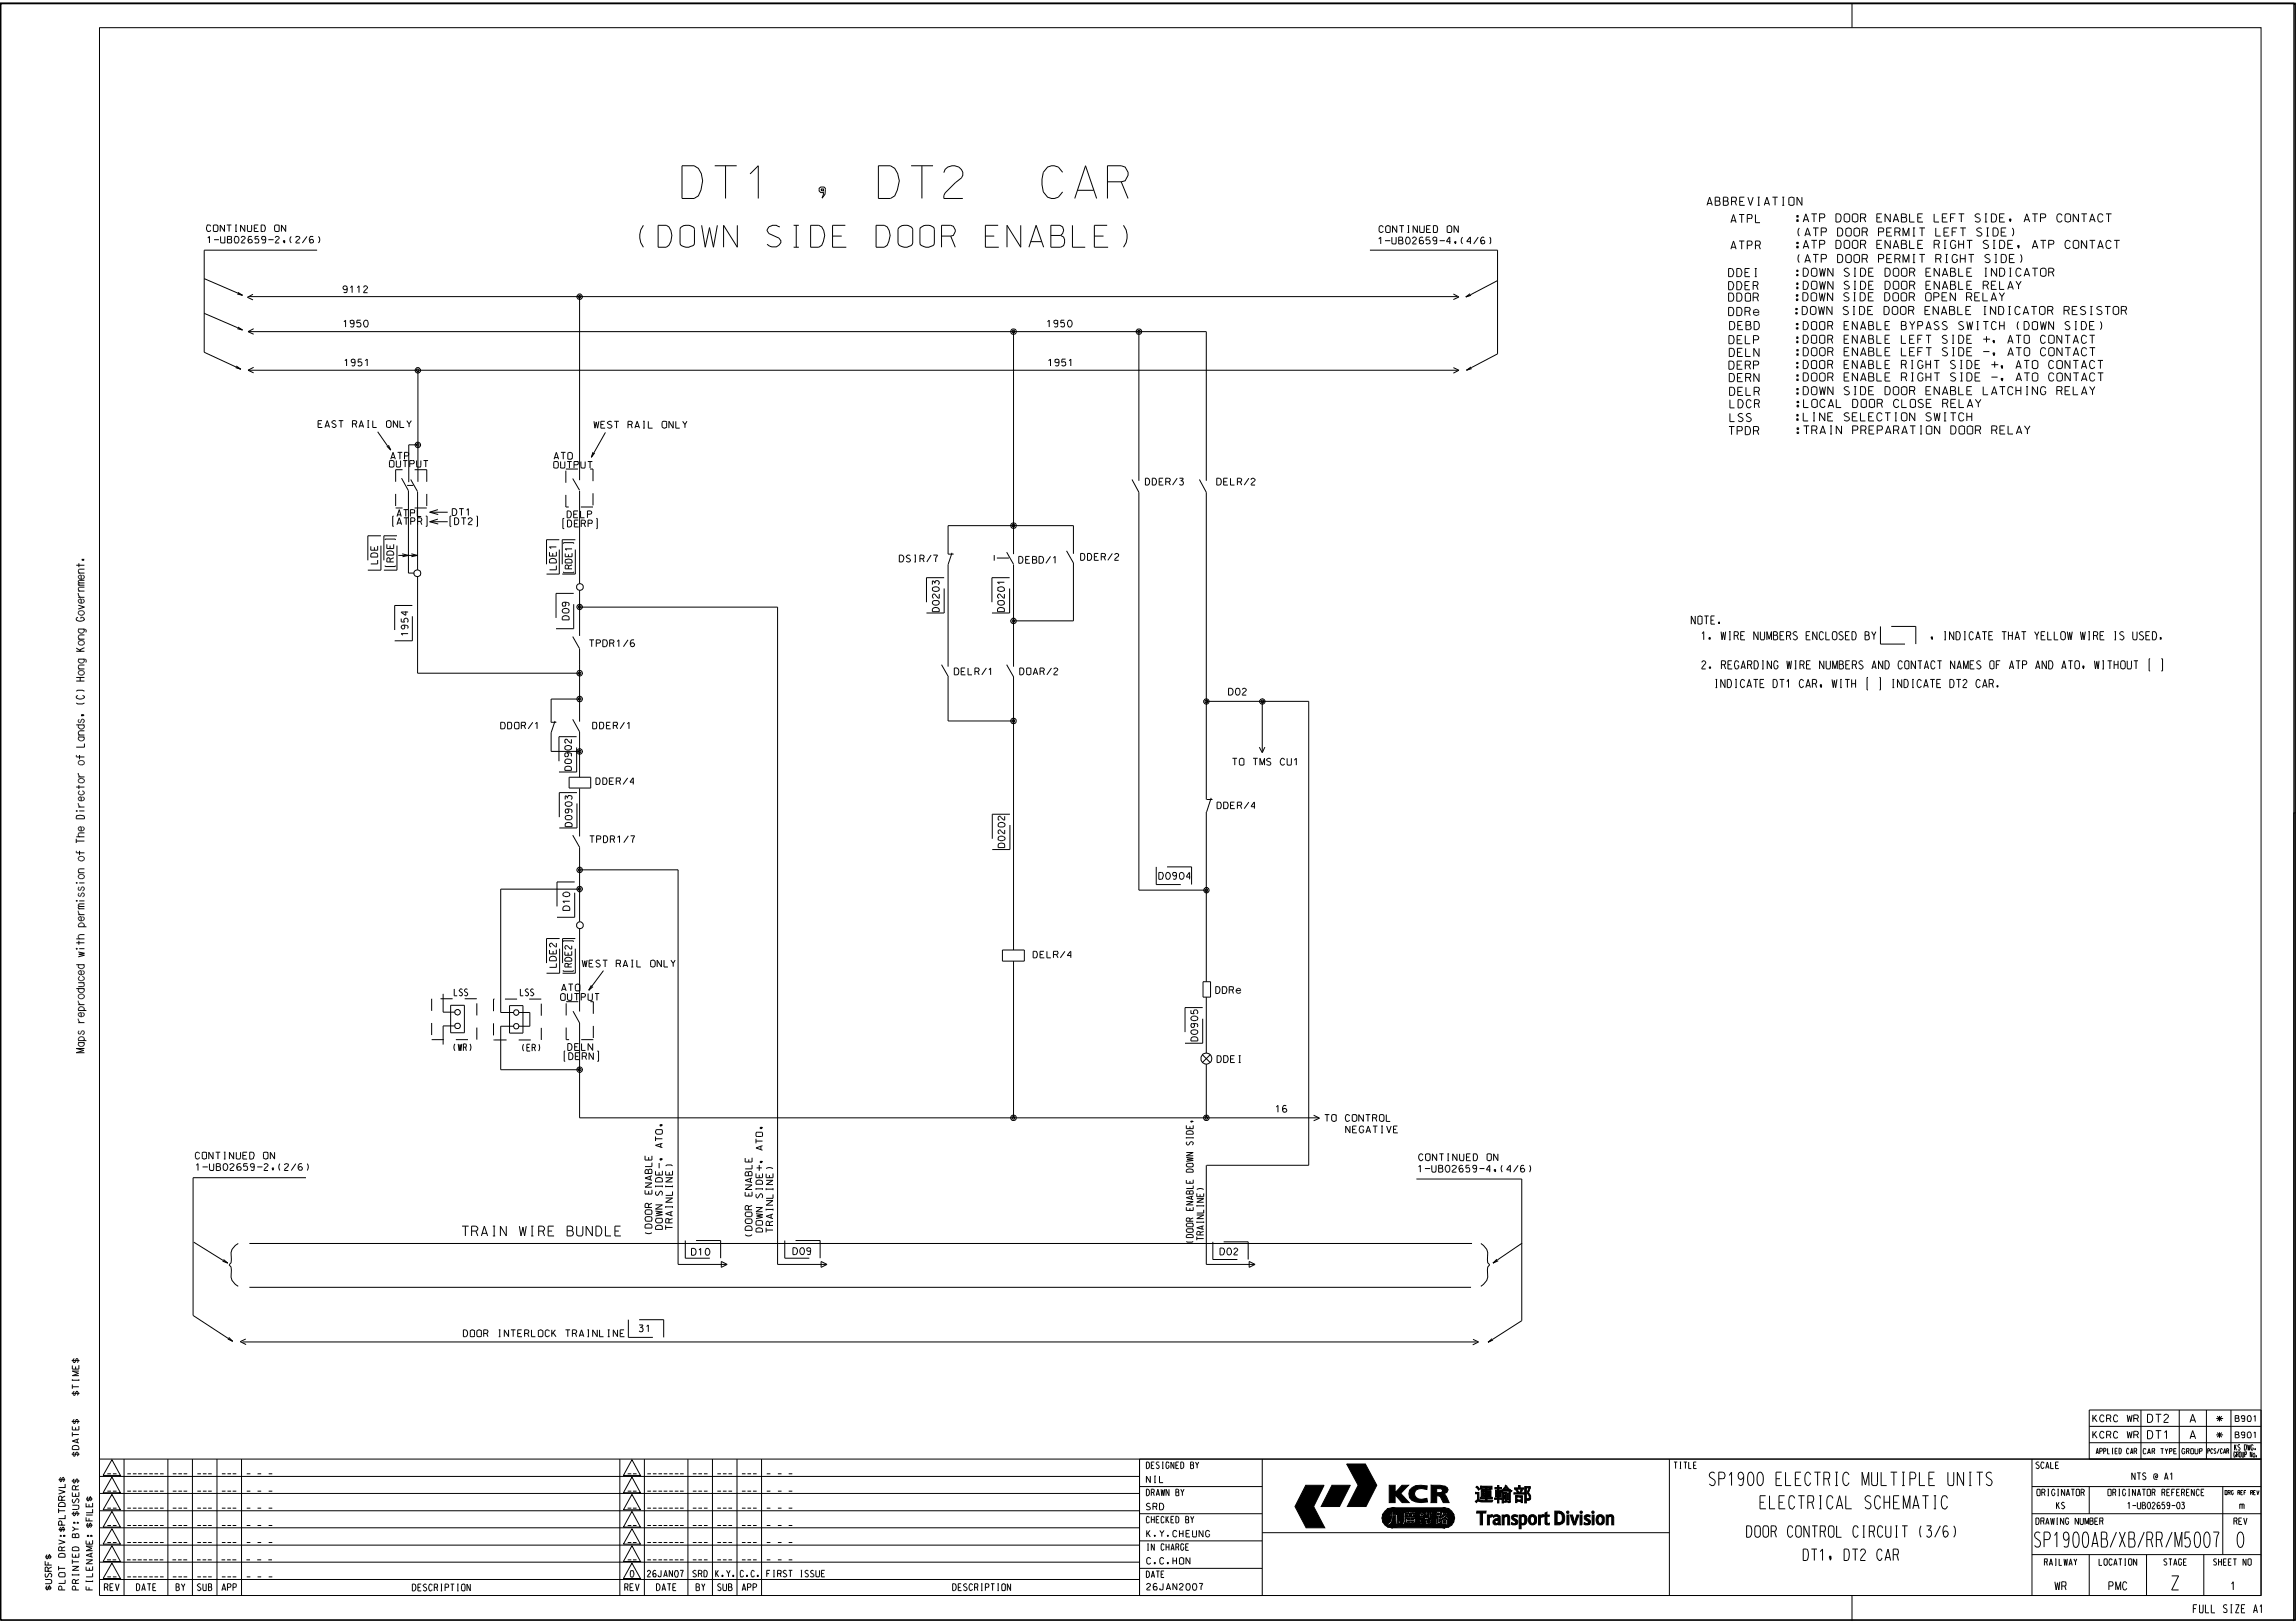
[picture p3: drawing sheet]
<svg xmlns="http://www.w3.org/2000/svg" width="297mm" height="210mm" viewBox="0 0 297 210" stroke-linecap="round" stroke-linejoin="round" font-family="sans-serif">
<defs><g id="words">
<g font-size="4.2">
<text x="88.2" y="25.7">DT1 , DT2</text>
<text x="128.9" y="25.7">CAR</text>
</g>
<text font-size="2.8" x="82.3" y="32">(DOWN SIDE DOOR ENABLE)</text>
<g font-size="2">
<text x="263.2" y="200.2">SP1900AB</text>
<text x="274.2" y="200.2">XB</text>
<text x="277.7" y="200.2">RR</text>
<text x="281.4" y="200.2">M5007</text>
<text x="289.4" y="200.2">0</text>
</g>
<g font-size="1.8">
<text x="190.7" y="194.3">„B¿Ø‡¡</text>
<text x="191" y="197.3">Transport Division</text>
<text x="280.9" y="205.7">Z</text>
</g>
<g font-size="1.7">
<text x="221.1" y="192.2">SP1900 ELECTRIC MULTIPLE UNITS</text>
<text x="227.7" y="195.2">ELECTRICAL SCHEMATIC</text>
</g>
<g font-size="1.5">
<text x="225.9" y="198.9">DOOR CONTROL CIRCUIT (3/6)</text>
<text x="233.3" y="201.9">DT1, DT2 CAR</text>
</g>
<text font-size="1.2" x="59.8" y="159.9">TRAIN WIRE BUNDLE</text>
<g font-size="1.1">
<text x="220.8" y="26.6">ABBREVIATION</text>
<text x="223.9" y="28.8">ATPL</text>
<text x="232.2" y="28.7">:ATP DOOR ENABLE LEFT SIDE, ATP CONTACT</text>
<text x="223.6" y="35.8">DDEI</text>
<text x="223.9" y="32.3">ATPR</text>
<text x="232.2" y="35.8">:DOWN SIDE DOOR ENABLE INDICATOR</text>
<text x="232.2" y="32.1">:ATP DOOR ENABLE RIGHT SIDE, ATP CONTACT</text>
<text x="232.4" y="34">(ATP DOOR PERMIT RIGHT SIDE)</text>
<text x="232.4" y="30.6">(ATP DOOR PERMIT LEFT SIDE)</text>
<text x="223.6" y="37.5">DDER</text>
<text x="223.6" y="40.8">DDRe</text>
<text x="223.6" y="39">DDOR</text>
<text x="232.1" y="40.7">:DOWN SIDE DOOR ENABLE INDICATOR RESISTOR</text>
<text x="232.2" y="39">:DOWN SIDE DOOR OPEN RELAY</text>
<text x="232.2" y="37.4">:DOWN SIDE DOOR ENABLE RELAY</text>
<text x="223.6" y="44.5">DELP</text>
<text x="223.6" y="47.8">DERP</text>
<text x="223.7" y="46.1">DELN</text>
<text x="223.7" y="42.7">DEBD</text>
<text x="232.2" y="42.7">:DOOR ENABLE BYPASS SWITCH (DOWN SIDE)</text>
<text x="232.2" y="47.7">:DOOR ENABLE RIGHT SIDE +, ATO CONTACT</text>
<text x="232.2" y="44.4">:DOOR ENABLE LEFT SIDE +, ATO CONTACT</text>
<text x="232.2" y="46">:DOOR ENABLE LEFT SIDE -, ATO CONTACT</text>
<text x="223.7" y="49.4">DERN</text>
<text x="223.7" y="51.2">DELR</text>
<text x="223.8" y="52.8">LDCR</text>
<text x="232.2" y="49.3">:DOOR ENABLE RIGHT SIDE -, ATO CONTACT</text>
<text x="232.2" y="51.1">:DOWN SIDE DOOR ENABLE LATCHING RELAY</text>
<text x="232.3" y="52.7">:LOCAL DOOR CLOSE RELAY</text>
<text x="223.7" y="56.3">TPDR</text>
<text x="223.8" y="54.5">LSS</text>
<text x="232.2" y="54.5">:LINE SELECTION SWITCH</text>
<text x="232.3" y="56.2">:TRAIN PREPARATION DOOR RELAY</text>
<text x="218.8" y="80.8">NOTE.</text>
<text x="220.1" y="82.8">1. WIRE NUMBERS ENCLOSED BY</text>
<text x="249.7" y="82.8">, INDICATE THAT YELLOW WIRE IS USED.</text>
<text x="220.1" y="86.6">2. REGARDING WIRE NUMBERS AND CONTACT NAMES OF ATP AND ATO, WITHOUT [ ]</text>
<text x="221.8" y="89">INDICATE DT1 CAR, WITH [ ] INDICATE DT2 CAR.</text>
<text x="277.8" y="184.1">DT2</text>
<text x="283.3" y="184">A</text>
<text x="277.8" y="186.2">DT1</text>
<text x="283.3" y="186.2">A</text>
<text x="265.8" y="205.7">WR</text>
<text x="272.8" y="205.7">PMC</text>
<text x="283.7" y="208.7">FULL SIZE A1</text>
<text x="288.6" y="205.7">1</text>
</g>
<g font-size=".9">
<text x="26.7" y="30">CONTINUED ON</text>
<text x="26.8" y="31.5">1-UB02659-2,(2/6)</text>
<text x="178.3" y="31.6">1-UB02659-4,(4/6)</text>
<text x="178.4" y="30.1">CONTINUED ON</text>
<text x="44.4" y="37.9">9112</text>
<text x="44.4" y="42.3">1950</text>
<text x="44.5" y="47.4">1951</text>
<text x="135.4" y="42.3">1950</text>
<text x="135.6" y="47.4">1951</text>
<text x="41.2" y="55.3">EAST RAIL ONLY</text>
<text x="50.6" y="59.4">ATP</text>
<text x="71.7" y="59.4">ATO</text>
<text x="76.8" y="55.4">WEST RAIL ONLY</text>
<text x="50.4" y="60.5">OUTPUT</text>
<text x="71.6" y="60.6">OUTPUT</text>
<text x="148.2" y="62.8">DDER/3</text>
<text x="157.4" y="62.8">DELR/2</text>
<text x="50.5" y="67.9">[ATPR]</text>
<text x="51.3" y="66.8">ATPL</text>
<text x="57.9" y="67.9">[DT2]</text>
<text x="58.5" y="66.7">DT1</text>
<text x="72.5" y="68.2">[DERP]</text>
<text x="73.3" y="67">DELP</text>
<text x="116.3" y="72.7">DSIR/7</text>
<text x="131.8" y="72.9">DEBD/1</text>
<text x="139.8" y="72.5">DDER/2</text>
<text x="76.2" y="83.7">TPDR1/6</text>
<text x="123.5" y="87.3">DELR/1</text>
<text x="131.9" y="87.3">DOAR/2</text>
<text x="158.9" y="89.9">D02</text>
<text x="64.8" y="94.3">DDOR/1</text>
<text x="76.7" y="94.3">DDER/1</text>
<text x="77.1" y="101.5">DDER/4</text>
<text x="159.4" y="99">TO TMS CU1</text>
<text x="157.4" y="104.7">DDER/4</text>
<text x="76.3" y="109">TPDR1/7</text>
<text x="75.3" y="125.1">WEST RAIL ONLY</text>
<text x="133.6" y="124">DELR/4</text>
<text x="58.8" y="128.9">LSS</text>
<text x="67.3" y="128.9">LSS</text>
<text x="72.5" y="129.4">OUTPUT</text>
<text x="72.7" y="128.2">ATO</text>
<text x="157.3" y="128.5">DDRe</text>
<text x="58.6" y="136">(WR)</text>
<text x="67.5" y="136">(ER)</text>
<text x="72.7" y="137.1">[DERN]</text>
<text x="73.4" y="135.9">DELN</text>
<text x="157.4" y="137.5">DDEI</text>
<text x="165" y="143.9">16</text>
<text x="25.3" y="150">CONTINUED ON</text>
<text x="171.4" y="145.1">TO CONTROL</text>
<text x="172.6" y="146.6">NEGATIVE</text>
<text x="25.3" y="151.4">1-UB02659-2,(2/6)</text>
<text x="183.4" y="151.6">1-UB02659-4,(4/6)</text>
<text x="183.5" y="150.2">CONTINUED ON</text>
<text x="89.5" y="162.4">D10</text>
<text x="102.6" y="162.3">D09</text>
<text x="157.8" y="162.4">D02</text>
<text x="59.9" y="173">DOOR INTERLOCK TRAINLINE</text>
<text x="82.7" y="172.3">31</text>
<text x="270.7" y="184">KCRC WR</text>
<text x="286.8" y="184">*</text>
<text x="270.7" y="186.1">KCRC WR</text>
<text x="275.7" y="191.5">NTS @ A1</text>
<text x="286.8" y="186.1">*</text>
<text x="13.5" y="205.8">REV</text>
<text x="17.6" y="205.8">DATE</text>
<text x="22.8" y="205.8">BY</text>
<text x="25.5" y="205.8">SUB</text>
<text x="28.7" y="205.8">APP</text>
<text x="53.3" y="205.8">DESCRIPTION</text>
<text x="80.8" y="205.8">REV</text>
<text x="84.9" y="205.8">DATE</text>
<text x="90" y="205.8">BY</text>
<text x="92.8" y="205.8">SUB</text>
<text x="96" y="205.8">APP</text>
<text x="123.2" y="205.8">DESCRIPTION</text>
</g>
<g font-size=".8">
<text x="289.1" y="183.9">B901</text>
<text x="13.9" y="190.7">__</text>
<text x="16.5" y="190.7">_______</text>
<text x="22.3" y="190.7">___</text>
<text x="25.5" y="190.7">___</text>
<text x="28.7" y="190.7">___</text>
<text x="31.9" y="190.7">_ _ _</text>
<text x="81.2" y="190.7">__</text>
<text x="83.7" y="190.7">_______</text>
<text x="89.6" y="190.7">___</text>
<text x="92.8" y="190.7">___</text>
<text x="96" y="190.7">___</text>
<text x="99.2" y="190.7">_ _ _</text>
<text x="148.3" y="191.8">NIL</text>
<text x="289.1" y="186">B901</text>
<text x="13.9" y="192.9">__</text>
<text x="13.9" y="197.4">__</text>
<text x="13.9" y="195.2">__</text>
<text x="16.5" y="192.9">_______</text>
<text x="16.5" y="197.4">_______</text>
<text x="16.5" y="195.2">_______</text>
<text x="22.3" y="192.9">___</text>
<text x="22.3" y="197.4">___</text>
<text x="22.3" y="195.2">___</text>
<text x="25.5" y="192.9">___</text>
<text x="25.5" y="197.4">___</text>
<text x="25.5" y="195.2">___</text>
<text x="28.7" y="192.9">___</text>
<text x="28.7" y="197.4">___</text>
<text x="28.7" y="195.2">___</text>
<text x="31.9" y="192.9">_ _ _</text>
<text x="31.9" y="197.4">_ _ _</text>
<text x="31.9" y="195.2">_ _ _</text>
<text x="81.2" y="197.4">__</text>
<text x="81.2" y="195.2">__</text>
<text x="81.2" y="192.9">__</text>
<text x="83.7" y="197.4">_______</text>
<text x="83.7" y="195.2">_______</text>
<text x="83.7" y="192.9">_______</text>
<text x="89.6" y="197.4">___</text>
<text x="89.6" y="195.2">___</text>
<text x="89.6" y="192.9">___</text>
<text x="92.8" y="197.4">___</text>
<text x="92.8" y="195.2">___</text>
<text x="92.8" y="192.9">___</text>
<text x="96" y="197.4">___</text>
<text x="96" y="195.2">___</text>
<text x="96" y="192.9">___</text>
<text x="99.2" y="197.4">_ _ _</text>
<text x="99.2" y="195.2">_ _ _</text>
<text x="99.2" y="192.9">_ _ _</text>
<text x="148.3" y="195.4">SRD</text>
<text x="266" y="195.2">KS</text>
<text x="275.2" y="195.2">1-UB02659-03</text>
<text x="289.7" y="195.2">m</text>
<text x="13.9" y="201.8">__</text>
<text x="13.9" y="199.6">__</text>
<text x="16.4" y="201.8">_______</text>
<text x="16.5" y="199.6">_______</text>
<text x="22.3" y="201.8">___</text>
<text x="22.3" y="199.6">___</text>
<text x="25.5" y="201.8">___</text>
<text x="25.5" y="199.6">___</text>
<text x="28.7" y="201.8">___</text>
<text x="28.7" y="199.6">___</text>
<text x="31.9" y="201.8">_ _ _</text>
<text x="31.9" y="199.6">_ _ _</text>
<text x="81.2" y="201.8">__</text>
<text x="81.2" y="199.6">__</text>
<text x="83.7" y="201.8">_______</text>
<text x="83.7" y="199.6">_______</text>
<text x="89.6" y="201.8">___</text>
<text x="89.6" y="199.6">___</text>
<text x="92.8" y="201.8">___</text>
<text x="92.8" y="199.6">___</text>
<text x="96" y="201.8">___</text>
<text x="96" y="199.6">___</text>
<text x="99.2" y="201.8">_ _ _</text>
<text x="99.2" y="199.6">_ _ _</text>
<text x="148.3" y="198.9">K.Y.CHEUNG</text>
<text x="148.3" y="202.4">C.C.HON</text>
<text x="13.9" y="204">__</text>
<text x="16.5" y="204">_______</text>
<text x="22.3" y="204">___</text>
<text x="25.5" y="204">___</text>
<text x="28.7" y="204">___</text>
<text x="31.9" y="204">_ _ _</text>
<text x="81.5" y="204">0</text>
<text x="83.7" y="204">26JAN07</text>
<text x="89.6" y="204">SRD</text>
<text x="92.6" y="204">K.Y.</text>
<text x="95.7" y="204">C.C.</text>
<text x="99.2" y="204">FIRST ISSUE</text>
<text x="148.3" y="205.7">26JAN2007</text>
</g>
<g font-size=".7">
<text x="271.1" y="188.1">APPLIED CAR</text>
<text x="277.2" y="188.1">CAR TYPE</text>
<text x="282.2" y="188.1">GROUP</text>
<text x="289" y="188.6">GROUP No.</text>
<text x="289.1" y="187.6">KS DWG.</text>
</g>
<text font-size=".6" x="285.6" y="188.1">PCS/CAR</text>
</g></defs>
<path d="M.1 .5h296.8v209.1h-296.8z" fill="none" stroke="#000" stroke-width=".21"/>
<g fill="none" stroke="#000" stroke-width=".13">
<path d="M12.9 3.6h279.6v185.2h-279.6zM239.6 .4v3.2M26.4 36.1l5 2.1M30.7 38l.7 .2M30.8 37.8l.6 .4M32.2 38.4h156.3M32.7 38.1l-.7 .4 .7 .3M41 32.4h-14.6v13.2l4.8 2.2M75 38.4v23.7M177.2 32.4h16.5v13.4l-4 2.1M188 38l.7 .4-.7 .4M190.2 38l-.6 .4"/>
<path d="M190.3 38.2l-.7 .2M193.7 36.3l-4.1 2.1M26.4 40.5l5 2.2M30.5 47.6l.7 .2M30.6 47.4l.6 .4M30.7 42.5l.7 .2M30.8 42.3l.6 .4M32.1 47.9h156.5M32.1 42.9h123.9v19.3M32.1 47.9l.7 .3M32.1 42.9l.7 .3M32.8 47.5l-.7 .4"/>
<path d="M32.8 42.5l-.7 .4M48.9 55.9l1.6 2.3M50 57.7l.5 .5M50.2 57.6l.3 .6M54.1 48v14.3M54.1 57.6h-1.2v4.8M76.7 58.5l-.2 .7M76.9 58.6l-.4 .6M78.3 55.9l-1.8 3.3M131.1 42.9v28.8M147.3 42.9v19.3M188 47.6l.7 .3-.7 .4"/>
<path d="M190.3 47.5l-.6 .4M190.4 47.7l-.7 .2M223.6 44.5v-1.1h.4a.62 .62 0 0 1 0 1.1M223.6 55.2h.8M224 55.2v1M225.2 55.7l.2-.2-.1-.3h-.6v1M225.3 43.4h-.6v1.1M225.8 56.2v-1h.3a.62 .62 0 0 1 0 1M225.8 43.4v1.1M227.2 44l.2-.1 .1-.1-.1-.3-.6-.1v1.1M227.3 55.7l.2-.2-.1-.3h-.6v1M9.9 73.1h1"/>
<path d="M10.1 79.9l-.2 .1v.2l.2 .1h.6l.2-.1v-.2l-.2-.1h-.2v.1M10.1 76.7l.1 .4 .2 .2M10.1 78.3l.8 .3-.8 .2M10.1 77.3h.8M10.1 76.5h.8M10.1 75.7h.8M10.1 75.3h.1M10.1 75.3l.1 .1M10.1 74.2h.8M10.2 79.1l.2-.1h.3l.2 .2a.38 .38 0 0 1-.4 .4 .38 .38 0 0 1-.4-.4zM10.2 75.5h.1M10.2 72.9v.5"/>
<path d="M10.2 75.4h.1M10.6 72.4h.2v.1h-.1zM10.7 72.5h.1M10.7 74.4l.2 .1a.36 .36 0 0 1-.4 .4 .36 .36 0 0 1-.3-.4l.3-.1v.6M10.7 77.5l.2 .3-.1 .1a.43 .43 0 0 1-.7-.1l.1-.2 .3-.1v.5M10.7 79.6h.1M10.9 75.1h-.7l-.1 .2M10.9 75.4h-.7l-.1 .2 .1 .1M10.9 73.6h-.7l-.1 .3 .1 .2 .1 .1M10.9 76h-.7l-.1 .2 .1 .2 .1 .1M48 71.6h.2a.56 .56 0 0 1 .7 .1v.4h-.9zM48.4 70.8v.4"/>
<path d="M48.9 72.5v.5h-.9M48.9 70.6v.6h-.9v-.5M49.8 69.9v-.2h1.3v.2M49.8 73.2v.1h1.3v-.1M50 70.4v.6h.9v-.6M50.1 71.4a.5 .5 0 0 1 .6-.1 .5 .5 0 0 1 .2 .5h-.9zM50.5 72.4l-.2-.2h-.2l-.1 .5h.9M50.5 70.6v.4M50.5 72.4v.3M50.9 66.8h-.1v1.3M50.9 72.2l-.4 .2M51.5 71.9h2.5"/>
<path d="M51.9 61.9l.9 1.6v10.7h.8M52 71.7l.8 .2-.7 .1M52.5 79.1v.5l-.6-.4h.9M53.1 62l.9 1.6M53.2 71.7l.8 .2-.8 .1M54 63.7v10M54 74.6v12.5h21.1M55.1 66.8h.1v1.3M55.6 67.5h2.3M55.6 66.3h2.3M55.6 67.5l1.1 .3M55.6 66.3l1.1 .3"/>
<path d="M56.6 67.2l-1 .3M56.6 65.9l-1 .4M58.4 66.8h-.2v1.3M61.6 66.8h.2v1.3M71.1 72.4a.58 .58 0 0 1 .9 .1v.3h-.9zM71.5 71.6v.4M72 71.4v.6h-.9v-.6M72 73.2v.5h-.9M72 70.8h-.9l.2 .2M72.7 79.9a.57 .57 0 0 1 .9 0v.3h-.9zM72.8 78.9a.49 .49 0 0 1 .8 .2l-.2 .2h-.5l-.2-.2zM72.9 70.3v-.1h1.3v.1"/>
<path d="M72.9 74v.1h1.3v-.1M73 67.1h-.2v1.3M73.1 77.9a.28 .28 0 0 1 .1 .4 .28 .28 0 0 1-.4 .1v-.4a.48 .48 0 0 1 .4-.1 .48 .48 0 0 1 .4 .3l-.1 .2M73.2 72.4h.1a.63 .63 0 0 1 .7 .1v.3h-.9zM73.5 73.3l-.1-.2-.2 .1-.1 .4h.9M73.5 71.7v.3M73.5 73.3v.3M74 71.6v.4h-.9v-.4M74 73.1l-.5 .2M74 71h-.9l.2 .2M74.1 61.9l.9 1.5M75 78.6h25.6v85h6.3"/>
<path d="M75 63.5v12M75 76.4v5.9M77.1 67.1h.2v1.3M120.6 78.8a.57 .57 0 0 1 .9 0v.3h-.9zM120.6 75.6v-.4h.2l.1 .3a.28 .28 0 0 1 .4-.4 .28 .28 0 0 1 .1 .5M120.6 77.8l.2-.1h.5l.2 .3a.46 .46 0 0 1-.4 .3 .46 .46 0 0 1-.5-.3zM120.6 76.1l.2-.1a.42 .42 0 0 1 .5-.1 .42 .42 0 0 1 .2 .5l-.4 .1a.38 .38 0 0 1-.5-.3zM121.5 76.9v.5h-.2l-.4-.5a.27 .27 0 0 0-.3 .2 .27 .27 0 0 0 .2 .3M123.1 71.5l-.5 1.6v13.2M128.6 71.8v.7M129 78.8a.57 .57 0 0 1 .9 0v.3h-.9zM129.1 77.8l.3-.1a.36 .36 0 0 1 .4 .1 .36 .36 0 0 1 .1 .3 .46 .46 0 0 1-.5 .2 .46 .46 0 0 1-.3-.5z"/>
<path d="M129.1 76.1a.47 .47 0 0 1 .5-.2 .47 .47 0 0 1 .3 .5l-.3 .1a.41 .41 0 0 1-.5-.2zM129.9 76.9v.5l-.5-.5a.26 .26 0 0 0-.4 .2 .26 .26 0 0 0 .2 .3M129.9 75.3h-.9l.3 .2M130.2 71.4l.9 1.6M131.1 73.1v13.2M138 71.3l.9 1.5v7.5h-7.8M138.9 71.7v-3.7h-16.3v3.7h.8M146.4 62l.9 1.7v51.5h8.8M155.2 62l.8 1.7v39.7M9.9 91l.2 .1h.6l.2-.1M9.9 89.4l.2-.1h.6l.2 .1M9.9 93.8h1"/>
<path d="M9.9 88.1h1M9.9 87.7h1M9.9 84.3h1M9.9 83.8l.6 .5M9.9 97.7v.2h1M10.1 90l-.2 .1v.1a.67 .67 0 0 0 1 0l-.2-.2M10.1 81.4h.9l.2 .2-.1 .2M10.1 85.3h1l.1 .2-.1 .2M10.1 95.4h.8M10.1 95.1h.8M10.1 86.6h.8M10.1 82.7h.8"/>
<path d="M10.2 86.9l.2-.1h.4a.32 .32 0 0 1 0 .5 .32 .32 0 0 1-.4 0l-.3-.2zM10.2 81.4a.35 .35 0 0 0 0 .5 .35 .35 0 0 0 .5 0l.2-.3-.1-.2M10.2 85.3l-.1 .3a.46 .46 0 0 0 .7 .1l.1-.2-.1-.2M10.2 93.8l-.1 .3 .2 .2a.39 .39 0 0 0 .4 0 .39 .39 0 0 0 .2-.4l-.1-.1M10.2 95.4a.38 .38 0 0 0 .2 .5 .38 .38 0 0 0 .5-.3l-.1-.2M10.2 93.1l-.1 .1v.2l.1 .1 .3-.1 .1-.3 .3 .1v.2l-.2 .1M10.3 97.7v.5M10.4 87.7v.4M10.5 92.5h.3l.1 .1h-.4zM10.6 92.5l.1 .1zM10.7 83.5a.3 .3 0 0 0 .2-.4 .3 .3 0 0 0-.4-.2 .3 .3 0 0 0-.3 .1 .3 .3 0 0 0 0 .4l.1 .1h.4M10.7 99l.2-.3-.1-.2-.4-.1-.2 .1a.27 .27 0 0 0 .1 .5h.4"/>
<path d="M10.9 96.2v.5h-1M10.9 82.2h-.7l-.1 .2 .1 .2 .1 .1M10.9 86h-.7l-.1 .3 .1 .2 .1 .1M10.9 94.6h-.7l-.1 .3 .1 .1 .1 .1M10.9 83.8l-.6 .3M51.9 80v.5h.4l-.1-.2a.28 .28 0 0 1 .4-.3 .28 .28 0 0 1 .1 .5M52.2 80.9l.1 .1a.25 .25 0 0 1-.1 .4 .25 .25 0 0 1-.3-.2 .25 .25 0 0 1 .2-.3l.6 .1 .1 .1-.1 .2M52.8 82h-.9l.2 .2M71.2 93.5h.8M71.8 93.3l-.5 1.5v2.4h3.7M73.1 99.3a.57 .57 0 0 1 .8 0v.4h-.8zM73.1 98.4a.54 .54 0 0 1 .8 0v.1a.34 .34 0 0 1-.5 .3l-.3-.1z"/>
<path d="M73.1 96.6l.3-.1a.41 .41 0 0 1 .5 .2 .43 .43 0 0 1-.4 .4 .43 .43 0 0 1-.4-.4zM73.4 97.4l.1 .1a.25 .25 0 0 1-.1 .4 .25 .25 0 0 1-.4-.2 .25 .25 0 0 1 .3-.3l.6 .1v.4M73.9 95.7v.5a.77 .77 0 0 1-.5-.5 .26 .26 0 0 0-.4 .1 .26 .26 0 0 0 .2 .4M74.1 93.1l.9 1.6v5.9M74.1 82.4l.9 1.5M75 84v9.4M75 90.5h-3.7v2.9M121.8 86l.9 1.6M122.6 87.6v5.7h8.5M130.2 86l.9 1.6M131.1 87.5v35.4M156 90.7h13.3v60.1h-13.2"/>
<path d="M162.9 96.7l.4 .7 .3-.7M163.3 90.7v6.6M241.6 87.7h-.1v1.6M243.1 87.7h.1v1.6M278.1 85.2h-.1v1.6M279.6 85.2h.1v1.6M9.9 104.9l.1 .1h-.1zM9.9 114.2h.1v.1h-.1zM9.9 116.5l.1 .1M9.9 108.5v.6M9.9 116.5v.1h.1M9.9 116.6h.1"/>
<path d="M9.9 116.5h.1M9.9 114.2h.1M9.9 108.8h1M9.9 108.3h1M9.9 101.8h1M9.9 105.6l.2-.1a.83 .83 0 0 1 .8 .2v.2h-1zM9.9 110.1v.2h1M10 116.6h.1M10 104.9h.1M10.1 100l.1 .3 .2 .2M10.1 103.9l.1 .4 .2 .1M10.1 113.4l.1-.2 .5-.1 .2 .3v.2l-.2 .1"/>
<path d="M10.1 117.8l.1 .4 .2 .1M10.1 113.4l.2 .3h.4M10.1 119.9h1.1M10.1 118.3h.8M10.1 117.6h.8M10.1 117.2h.1M10.1 113.4h.1M10.1 112.9h.8M10.1 104.4h.8M10.1 100.5h.8M10.2 117.3h.1M10.2 101.6v.5"/>
<path d="M10.2 110.9l.5-.1 .2 .2a.38 .38 0 0 1-.4 .4 .38 .38 0 0 1-.4-.4zM10.2 119.9a.36 .36 0 0 1 .3-.5 .36 .36 0 0 1 .4 .4l-.1 .1M10.2 114.8l-.1 .1v.2l.1 .1a.31 .31 0 0 0 .3-.4h.3l.1 .2-.2 .3M10.2 115.6l-.1 .1 .1 .3 .3-.1 .1-.3h.3v.3l-.2 .1M10.2 117.2l.1 .1M10.2 117.2h.1M10.2 116.6h.7M10.2 114.2h.7M10.2 104.9h.7M10.3 110.1v.5M10.3 102.3a.26 .26 0 0 0-.1 .3 .26 .26 0 0 0 .2 .3h.3a.26 .26 0 0 0 .2-.3 .26 .26 0 0 0-.2-.3M10.7 101.3l.2-.2-.1-.3-.3-.1-.3 .1a.27 .27 0 0 0 .1 .5h.4"/>
<path d="M10.7 103.1a.25 .25 0 0 1 .2 .3 .25 .25 0 0 1-.2 .2l-.5-.1-.1-.2 .3-.2h.1v.5M10.7 107l.2 .2-.1 .2a.43 .43 0 0 1-.7-.1l.1-.3h.3v.5M10.7 118.6l.2 .1a.36 .36 0 0 1-.4 .4 .36 .36 0 0 1-.3-.4l.3-.1v.6M10.7 111.4h.1M10.9 101.1v.1M10.9 107.8h-.7l-.1 .1 .1 .4M10.9 117h-.7l-.1 .2M10.9 117.3h-.7l-.1 .2 .1 .1M10.9 112.4h-.7l-.1 .3 .1 .1 .1 .1M72.9 115.6a.49 .49 0 0 1 .8 .2 .48 .48 0 0 1-.5 .2 .48 .48 0 0 1-.4-.3zM72.9 117.3a.54 .54 0 0 1 .8 .2v.3h-.9zM73.1 103.4v-.4h.2l.1 .3a.29 .29 0 0 1 .4-.3 .29 .29 0 0 1 .1 .4"/>
<path d="M73.2 106.5a.62 .62 0 0 1 .8 .1v.4h-.9zM73.2 103.9l.3-.2 .5 .2a.44 .44 0 0 1-.4 .5 .44 .44 0 0 1-.5-.3zM73.3 105.5h.2a.36 .36 0 0 1 .5 .3 .57 .57 0 0 1-.8 .1l-.1-.1zM73.4 104.7l.2 .2a.24 .24 0 0 1-.3 .3 .24 .24 0 0 1-.1-.4 .48 .48 0 0 1 .4-.2 .48 .48 0 0 1 .4 .4l-.1 .1M73.6 100.6h2.8v1.4h-2.8zM73.7 116.6h-.9l.2 .2M74.1 108.1l.9 1.5v9.6M75 102v6.2M75 115h-10.2v16h1.6M75.1 112.5h12.6v51.1h6.3M129.2 109.2a.54 .54 0 0 1 .8 .1v.4h-.9zM129.2 108.3a.45 .45 0 0 1 .5-.1 .45 .45 0 0 1 .3 .5l-.4 .1a.41 .41 0 0 1-.5-.3z"/>
<path d="M129.2 106.6a.44 .44 0 0 1 .5-.2 .44 .44 0 0 1 .3 .5l-.4 .1a.34 .34 0 0 1-.3 0 .34 .34 0 0 1-.2-.3zM130 107.4v.5l-.6-.5a.24 .24 0 0 0-.3 .1 .24 .24 0 0 0 .1 .3l.1 .1M130 105.6v.5h-.2l-.4-.5a.24 .24 0 0 0-.3 .2 .24 .24 0 0 0 .2 .3M149.9 112.9h.5a.58 .58 0 0 1-.2 .9h-.3zM150.9 112.9h.1a.46 .46 0 0 1 .4 .4 .46 .46 0 0 1-.4 .5 .57 .57 0 0 1-.1-.9zM152.2 113.2l-.1 .1a.25 .25 0 0 1-.4-.1 .25 .25 0 0 1 .2-.4 .25 .25 0 0 1 .3 .3l-.1 .6-.1 .1-.2-.1M152.7 112.9h.1a.46 .46 0 0 1 .4 .4 .46 .46 0 0 1-.4 .5 .57 .57 0 0 1-.1-.9zM154 113.5h-.5l.3-.6 .1 .9M156 105.1v21.9M156.1 103.4h.7M156.7 103.2l-.6 1.9M296.9 105.2h-.2v104.5v-209.3h-296.7v209.3"/>
<path d="M9.9 127.9h1M9.9 124.8h1M9.9 122.8h.1M9.9 122h1M9.9 121.5h1M10 122.8h-.1M10 122.8h.1M10 122.8l-.1-.1v.1M10.1 134.9h.8M10.1 129.5l.1 .3 .2 .2M10.1 131.8l.1 .3 .2 .2M10.1 134.6h1.1"/>
<path d="M10.1 132.3h.8M10.1 130.8h1.1M10.1 130h.8M10.1 127.2h.8M10.1 123.2l.8 .1-.7 .2 .7 .1-.8 .2M10.2 128.8l.2-.2 .4 .1a.31 .31 0 0 1 .1 .3 .31 .31 0 0 1-.2 .2h-.4a.25 .25 0 0 1-.2-.2 .25 .25 0 0 1 .1-.2zM10.2 121.7v.5M10.2 134.9a.37 .37 0 0 0 .2 .5 .37 .37 0 0 0 .5-.2l-.1-.3M10.2 124.8l-.1 .3a.46 .46 0 0 0 .7 .1l.1-.2-.1-.2M10.2 127.9l-.1 .3 .2 .2a.35 .35 0 0 0 .5 0 .35 .35 0 0 0 0-.5M10.2 134.6a.36 .36 0 0 1 .3-.5 .36 .36 0 0 1 .4 .5h-.1M10.2 130.8a.36 .36 0 0 1 .1-.5 .36 .36 0 0 1 .4 0l.2 .3-.1 .2"/>
<path d="M10.2 133.4l-.1 .1 .1 .3 .3-.1 .1-.3a.26 .26 0 0 1 .3 .2 .26 .26 0 0 1-.2 .3v-.1M10.2 122.8h.7M10.3 126.3a.29 .29 0 0 0-.1 .4 .29 .29 0 0 0 .2 .2h.2l.3-.2v-.2l-.2-.2M10.7 125.6l.2 .1a.36 .36 0 0 1-.4 .4 .36 .36 0 0 1-.3-.4l.3-.1v.5M10.7 131l.2 .2a.36 .36 0 0 1-.4 .3 .36 .36 0 0 1-.3-.4l.3-.1v.6M10.8 127.2l.1 .2-.1 .3h-.7M10.9 135.7h-1l.9 .2-.9 .3h1M10.9 120.9h-.6a.28 .28 0 0 0-.2 .3 .28 .28 0 0 0 .2 .3M57.3 128.6v2.4h1.5M58.3 130.1h1.8v3.5h-1.8zM58.8 132.7h-1.5v2.5M65.9 130.1h1.7v3.6h-1.7z"/>
<path d="M66.4 132.8h-1.6v5.6h10.2M67.1 131h1.4v1.8h-1.4M71.2 123.9a.54 .54 0 0 1 .8 .1v.3h-.9zM71.5 123v.4M72 122v.5l-.6-.4a.25 .25 0 0 0-.3 .1 .25 .25 0 0 0 .2 .3M72 124.7v.5h-.9M72 122.9v.5h-.9v-.5M72.9 121.9v-.2h1.3v.2M72.9 125.5v.2h1.3v-.2M73.1 124.1a.57 .57 0 0 1 .9 0v.3h-.9zM73.1 136h-.1v1.3M73.5 124.8v-.1h-.4v.4h.9"/>
<path d="M73.5 123.3v.3M73.5 124.8v.3M73.6 136.2v.9M73.9 136.2a.52 .52 0 0 1 0 .9M74 122.4v.4h-.2l-.4-.4a.23 .23 0 0 0-.3 .1 .23 .23 0 0 0 .1 .3M74 123.1v.5h-.9v-.5M74 124.7l-.5 .1M74.1 130.8l.9 1.6v12.2h95.6M74.4 136.2v.9M75 120.2v10.7M75.3 136.2v.9M75.7 136.2a.29 .29 0 0 1 .1 .4l-.1 .1"/>
<path d="M76.5 127.5l-.3 .6M76.7 127.7l-.5 .4M76.8 136.2v.9l-.6-.9v.9M77.3 136h.1v1.3M78.1 125.6l-1.9 2.5M129.7 122.9h2.8v1.5h-2.8zM131.1 124.4v20.2M154.1 130.7v.4l.4 .1-.1-.2a.28 .28 0 0 1 .4-.3 .28 .28 0 0 1 0 .5M154.1 133.4l.3-.2a.38 .38 0 0 1 .5 .4 .48 .48 0 0 1-.4 .2 .48 .48 0 0 1-.4-.3zM154.1 131.6a.49 .49 0 0 1 .8 .2 .48 .48 0 0 1-.4 .3 .48 .48 0 0 1-.4-.4zM154.1 134.3a.54 .54 0 0 1 .8 .1v.3h-.8zM154.4 132.4a.25 .25 0 0 1 .1 .4 .25 .25 0 0 1-.4 0v-.4h.7l.1 .3v.2"/>
<path d="M155.5 136.5l1 1M155.6 127h1v2h-1zM156 129v7.3M156 137.7v6.9M156.5 136.5l-1 1M39.6 152.4h-14.6v17.8l5.1 3.4M83.4 159.5l.4 .1 .5-.1M83.4 149.5v.6h.9v-.6M83.4 153.1h.9l-.9 .5h.9M83.5 158.4a.65 .65 0 0 1 .8 .2v.3h-.9zM83.5 157.5l.1-.1h.6a.34 .34 0 0 1 0 .6h-.6l-.2-.2zM83.5 156.6l.1-.1h.6a.34 .34 0 0 1 0 .6h-.6l-.2-.2z"/>
<path d="M83.5 151.4l.2-.1 .2 .2a.27 .27 0 0 1 .4-.2v.5h-.9zM83.9 151.5v.3M83.9 155.9l-.2-.2-.2 .1-.1 .4h.9M83.9 149.7v.4M83.9 154.1v.4M83.9 155.9v.3M84.1 152.2v.4M84.3 154v.5h-.9v-.5M84.3 150.4v.5h-.9M84.3 155.7l-.4 .2M84.3 152.1l-.9 .3 .9 .3M84.8 147.1v.5"/>
<path d="M84.8 153.4v.2M84.8 156.7l.9 .1-.8 .2 .8 .2-.9 .1M84.8 155.9h.9l-.9 .5h.9M84.8 153.5h.9M84.8 147.3h.9M84.9 158.6a.54 .54 0 0 1 .8 .2v.3h-.9zM84.9 157.7l.6-.1a.33 .33 0 0 1 0 .6h-.5l-.2-.2zM84.9 154.2l-.1 .3 .1 .1 .1 .1 .3-.5 .2-.1a.35 .35 0 0 1 .1 .6M84.9 152.5a.54 .54 0 0 1 .8 .1v.3h-.9zM84.9 146.2h.6a.33 .33 0 0 1 0 .6h-.5a.37 .37 0 0 1-.1-.6zM85.3 150.5v.7M85.3 151.7v.3"/>
<path d="M85.4 150l.2-.1 .1 .1h-.1l-.2 .1zM85.4 145.6l.2-.1 .1 .1h-.1l-.2 .1zM85.4 150l.1 .1zM85.4 145.6l.1 .1zM85.5 148v.4M85.7 151.5v.5h-.9v-.5M85.7 153.4v.2M85.7 147.9l-.9 .3 .9 .3M86.1 150.9l.2-.2h.5l.2 .2M86.1 152.4h.9l-.9 .5h.9M86.1 153.4v.2M86.1 156.1v.2"/>
<path d="M86.1 158.5v.6M86.1 158.8h.9M86.1 156.2h.9M86.1 155h.9l-.9 .6h.9M86.1 153.5h.9M86.5 157.8v-.1h-.4v.5h.9M86.5 157.8v.4M86.6 151.7v.3M86.8 156.8v.5M87 151.5v.5h-.9v-.5M87 157.7l-.5 .1M87 156.7l-.9 .3 .9 .3"/>
<path d="M87 153.4v.2M87 154.2v.5h-.9M87 156.1v.2M96.4 159.8a.66 .66 0 0 0 .9 0M96.4 153.3h.9l-.9 .6h.9M96.5 158.7a.54 .54 0 0 1 .8 .2v.3h-.9zM96.5 151.7l.7-.1 .1 .1v.4h-.9v-.4zM96.5 157.7h.6a.33 .33 0 0 1 0 .6h-.5a.37 .37 0 0 1-.1-.6zM96.5 156.8h.6a.33 .33 0 0 1 0 .6h-.5a.37 .37 0 0 1-.1-.6zM96.8 156.2l-.2-.2-.2 .1v.4h.9M96.8 151.7v.4M96.8 156.2v.3"/>
<path d="M96.9 150v.4M96.9 154.4v.4M97.1 152.5v.4M97.3 149.8v.6h-.9v-.6M97.3 154.2v.6h-.9v-.6M97.3 150.7v.5h-.9M97.3 156l-.5 .2M97.3 152.4l-.9 .3 .9 .3M97.8 151.8v.6h.8v-.6M97.8 147.3v.6M97.8 153.7v.3M97.8 157l.9 .2-.8 .1 .7 .2-.8 .2"/>
<path d="M97.8 156.2h.8l-.8 .6h.8M97.8 153.8h.8M97.8 147.6h.8M97.8 159a.57 .57 0 0 1 .8 .1v.3h-.8zM97.8 158l.2-.1h.5a.4 .4 0 0 1 0 .6h-.6l-.1-.1zM97.8 154.5v.3l.2 .2 .4-.5h.2v.4v.1M97.8 152.8a.54 .54 0 0 1 .8 .1v.3h-.8zM97.8 146.5h.7a.35 .35 0 0 1 0 .6h-.6l-.1-.2zM97.9 151.1h.7M98.2 150.7v.8M98.2 152v.4M98.3 150.3h.3v.1l-.1-.1-.1 .1z"/>
<path d="M98.3 145.9h.3h-.1l-.1 .1zM98.4 145.9h.1zM98.4 150.3l.1 .1h-.1zM98.4 148.3v.4M98.6 153.7v.3M98.6 148.2l-.8 .3 .8 .3M99.1 151.2l.3-.1 .6 .1M99.1 153.7v.3M99.1 156.4v.2M99.1 158.9v.6M99.1 159.2h.9M99.1 156.5h.9"/>
<path d="M99.1 155.3h.9l-.9 .6h.9M99.1 153.9h.9M99.1 152.7h.9l-.9 .6h.9M99.5 158.2l-.1-.2-.3 .1v.5h.9M99.5 152v.4M99.5 158.2v.4M99.7 157.2v.4M100 151.8v.6h-.9v-.5M100 158l-.5 .2M100 157.1l-.9 .3 .9 .3M100 153.7v.3M100 154.5v.6h-.9"/>
<path d="M100 156.4v.2M153.5 159.9l.4-.2 .2 .1 .2 .1v.2h-.8zM153.5 154.2l.1-.1 .3 .1 .4-.1v.1v.3h-.8zM153.5 151.4l.4-.2 .2 .1 .2 .1v.3h-.8zM153.5 155.5h.8l-.8 .4h.8M153.5 145.6v.4h.8v-.4M153.5 147.1v.2M153.5 156.2v.4h.8v-.4M153.5 149.8l.8 .1-.8 .1 .8 .1-.8 .2M153.5 149.1h.8l-.8 .4h.8M153.5 147.2h.8M153.5 147.7v.3l.1 .2 .2-.1 .2-.3h.3a.22 .22 0 0 1-.1 .4"/>
<path d="M153.5 146.4l.2-.1a.45 .45 0 0 1 .4 0 .45 .45 0 0 1 .2 .5h-.8zM153.6 159h.6a.24 .24 0 0 1 .2 .2 .24 .24 0 0 1-.2 .3h-.6a.26 .26 0 0 1-.1-.3 .26 .26 0 0 1 .1-.2zM153.6 158.3h.6a.24 .24 0 0 1 .2 .2 .24 .24 0 0 1-.2 .2h-.6a.26 .26 0 0 1-.1-.2 .26 .26 0 0 1 .1-.2zM153.6 150.5h.6a.24 .24 0 0 1 .2 .3 .24 .24 0 0 1-.2 .2h-.6a.26 .26 0 0 1-.1-.2 .26 .26 0 0 1 .1-.3zM153.9 154.2v.3M153.9 157.8a.29 .29 0 0 0-.4-.2v.4h.8M153.9 145.7v.3M153.9 152.8v.3M153.9 156.3v.3M153.9 157.8v.2M154.1 145.1h.1h.1h-.1l-.1 .1zM154.1 145.1h.1"/>
<path d="M154.1 154.8v.3M154.3 152.6v.5h-.8v-.4M154.3 147.1v.2M154.3 153.4v.4h-.8M154.3 157.6l-.4 .2M154.3 154.8l-.8 .2 .8 .2M154.8 153.9l.4-.1 .5 .1M154.8 155.1h.9l-.9 .5h.9M154.8 154.4v.4h.9v-.4M154.8 155.9v.2M154.8 158.1v.1M154.8 158.1h.9"/>
<path d="M154.8 157.2h.9l-.9 .5h.9M154.8 156h.9M155.2 159.5l-.1-.2-.2 .1-.1 .4h.9M155.2 154.5v.3M155.2 159.5v.3M155.5 158.6v.4M155.7 159.3l-.5 .2M155.7 158.6l-.9 .3 .9 .2M155.7 155.9v.2M155.7 156.5v.5h-.9M155.7 158.1v.1M156 150.8v12.8h6.3"/>
<path d="M169.9 144.3l.8 .4-.8 .3M183.2 152.6h13.6v18.3l-4.3 2.8M9.3 176h1M9.4 178.5v.2M9.4 179.1v.6M9.4 179.4h.8M9.4 178.6h.8M9.6 175.8a.26 .26 0 0 0-.2 .3 .26 .26 0 0 0 .3 .2l.2-.5 .2 .2-.1 .3M9.8 176.8v.3M10.2 176.6v.5h-.8v-.4M10.2 178.5v.2M10.2 177.4h-.8l.8 .3-.8 .3h.8"/>
<path d="M25.1 160.7l4.4 2.7M28.8 163.2l.7 .2M28.9 163l.6 .4M29.5 173.3l.6 .3M29.6 173l.5 .6M30.8 160.9a1.68 1.68 0 0 0-.9 2.1v.4l-.3 .2 .3 .3v.4a1.68 1.68 0 0 0 .9 2.1M31.4 173.6h159.6M31.8 173.3l-.7 .3 .7 .4M32.3 160.9h158.1M32.3 166.6h158M93.3 163.2l.8 .4-.8 .4zM106.2 163.2l.8 .4-.8 .4z"/>
<path d="M153.5 160.6l.1 .1 .7-.1M154.8 160v.5M154.8 160.3h.9M161.6 163.2l.7 .4-.7 .4zM190.5 173.3l.8 .3-.8 .4M191.6 160.9a1.72 1.72 0 0 1 .8 2.1v.4l.3 .2-.3 .3v.4a1.72 1.72 0 0 1-.8 2.1M193 173.2l-.5 .5M193.1 173.4l-.6 .3M193.6 162.9l-.5 .5M193.8 163.1l-.7 .3M196.9 160.9l-3.8 2.5M7.6 192.8l.8 .2-.8 .3"/>
<path d="M7.6 195.5h.8M7.6 195.2v.6M7.6 199.2l.8 .3-.8 .3M7.6 197.9h.8M7.6 191.5h.8M7.7 194.5a.49 .49 0 0 1 .7 .1v.3h-.8zM7.8 198.7l.1 .1h-.1zM7.8 198.7h.1M7.9 197.6l-.2 .1v.3l.2 .1 .1-.1v-.3l.2-.1 .1 .1v.3l-.1 .1M7.9 191.2l-.2 .1v.3l.2 .1 .1-.1v-.3l.2-.1 .1 .1v.3l-.1 .1M8 197.3v-.3l-.3-.2-.1 .2v.3h.8M8 194.1v-.4l-.3-.1-.1 .2v.3h.8"/>
<path d="M8.3 198.7l.1 .1h-.2zM8.3 198.7h.1M8.4 196v.5h-.8M8.4 192v.5h-.8M8.4 193.6l-.4 .2M9.3 195.9h1M9.3 191.6h1M9.3 188.2h1M9.3 183.9h1M9.3 180.3h1M9.4 194.8h.6l.2 .1-.1 .4h-.7M9.4 185.3v.6"/>
<path d="M9.4 185.6h.8M9.4 197.6l.3 .3M9.4 194a.29 .29 0 0 0 .1 .5l.4-.6 .2 .1a.31 .31 0 0 1 0 .5M9.4 187.1a.54 .54 0 0 1 .8 .2v.3h-.8zM9.4 198.5l.3 .1 .2-.2 .2 .1 .1 .1v.4h-.8zM9.6 197l.1 .1h-.2zM9.6 195.6a.26 .26 0 0 0-.2 .3 .26 .26 0 0 0 .3 .2l.2-.5 .2 .2-.1 .3M9.6 191.4a.26 .26 0 0 0-.2 .2 .26 .26 0 0 0 .3 .3l.2-.5 .2 .2-.1 .3M9.6 187.9a.29 .29 0 0 0 0 .5l.1-.1 .2-.4h.2v.2l-.1 .3M9.6 183.7a.26 .26 0 0 0-.2 .2 .26 .26 0 0 0 .3 .3l.2-.5 .2 .1-.1 .4M9.6 180a.26 .26 0 0 0-.2 .3 .26 .26 0 0 0 .3 .2l.2-.5 .2 .2-.1 .3M9.6 197h.1"/>
<path d="M9.7 198.6v.4M9.7 197.9l-.3 .2M9.7 197.9h.5M9.8 192.4l-.2-.2-.2 .1v.5h.8M9.8 184.7v.3M9.8 192.4v.4M9.8 193.2v.4M10 186.3v.4M10 197l.1 .1h-.1zM10 197h.1M10.2 184.5v.5h-.8v-.4M10.2 193.1v.5h-.8v-.5"/>
<path d="M10.2 192.2l-.4 .2M10.2 186.2l-.8 .3 .8 .2M11.1 196.3v.5h.9M11.1 197.3h.9M11.1 196h.9M11.1 194h.9M11.3 198.7h.1l.1 .1h-.2zM11.3 198.7h.1M11.4 197.1l-.1 .1v.3l.1 .1 .2-.1v-.3l.1-.1 .1 .1v.3l-.1 .1M11.4 193.7l-.1 .1v.3l.1 .1 .2-.1v-.3l.1-.1 .1 .1v.3l-.1 .1M11.5 194.6v.4M11.5 196.5v.3"/>
<path d="M11.6 199.5v.3M11.8 198.7l.1 .1h-.2zM11.8 198.7h.1M12 195.3v.4h-.9M12 194.5v.5h-.9v-.5M12 199.3v.5h-.9v-.5M12.9 188.8v17.6h279.6v-24h-22.2v6.4h22.2M12.9 191h134.5M12.9 193.2h134.5M12.9 195.5h134.5M12.9 197.7h134.5M12.9 199.9h134.5"/>
<path d="M14.5 191.1l1.1 2.1h-2.3zM14.5 197.8l1.1 2h-2.3zM14.5 195.6l1.1 2h-2.3zM14.5 193.4l1.1 2h-2.3zM14.5 188.9l1.1 2h-2.3zM16 188.8v17.6M21.7 188.8v17.6M24.9 188.8v17.6M28.1 188.8v17.6M31.2 188.8v17.6M80.2 188.8v17.6M81.7 197.8l1.1 2h-2.2z"/>
<path d="M81.7 195.6l1.1 2h-2.2zM81.7 193.4l1.1 2h-2.2zM81.7 191.1l1.1 2.1h-2.2zM81.7 188.9l1.1 2h-2.2zM83.4 188.8v17.6M89 188.8v17.6M92.2 188.8v17.6M95.3 188.8v17.6M98.5 188.8v17.6M147.4 188.8h145.1v17.6h-145.1zM147.4 188.8v17.6M147.4 195.9h15.9"/>
<path d="M147.4 199.4h15.9M147.4 192.3h15.9M148.3 189.2h.2a.61 .61 0 0 1 0 .8h-.2zM148.3 192.7h.2a.61 .61 0 0 1 0 .8h-.2zM148.4 199.8h.2M148.5 199.8v.8M148.7 196.4l-.2-.2a.56 .56 0 0 0 0 .8h.1l.1-.1M148.9 196.2v.8M148.9 189.6h.3M148.9 193.1h.3M148.9 196.6h.4M149.2 193.1l.1-.2v-.2h-.4v.8"/>
<path d="M149.2 193.1l.1 .4M149.3 189.2h-.4v.8h.4M149.3 199.8v.8l-.4-.8v.8M149.3 196.2v.8M149.6 193.5l.2-.8 .2 .8M149.6 196.6h.2M149.6 193.3h.3M149.9 189.2h-.3v.1v.2l.3 .1v.3l-.2 .1-.1-.1M149.9 196.2h-.3v.8h.3M150.2 192.7l.1 .8 .1-.7 .1 .7 .2-.8M150.3 189.2h.2M150.3 190h.2"/>
<path d="M150.4 189.2v.8M150.6 196.4l-.2-.2a.56 .56 0 0 0 0 .8h.1l.1-.1M150.6 199.9l-.1-.1h-.1a.56 .56 0 0 0 0 .8l.2-.2M150.8 196.2v.8M150.8 199.8v.8M150.9 196.6l.3 .4M151.1 196.2l-.3 .5M151.2 189.3l-.1-.1h-.1a.56 .56 0 0 0 0 .8l.2-.2v-.2h-.1M151.2 192.7v.8l-.4-.8v.8M151.2 199.8v.8M151.5 196.6h.2M151.8 189.2v.8l-.3-.8v.8"/>
<path d="M151.8 196.2h-.3v.8h.3M152.1 192.7h.3l.1 .2-.1 .2 .1 .1v.3h-.1h-.3zM152.1 196.2h.2a.61 .61 0 0 1 0 .8h-.2zM152.1 189.6h.3M152.1 193.1h.3M152.5 189.2h-.4v.8h.4M152.7 189.2h.3a.61 .61 0 0 1 0 .8h-.3zM152.7 192.7l.3 .4 .2-.4M153 193.1v.4M153.1 199.9l-.1-.1h-.1a.56 .56 0 0 0 .1 .8l.1-.2v-.2h-.1M153.4 196.2h.2l.2 .2-.1 .2 .1 .1v.3h-.1h-.3zM153.4 196.6h.3"/>
<path d="M153.8 199.8h-.4v.8h.4M154 189.2h.3l.1 .7-.1 .1h-.3zM154 189.6h.3M154 196.2l.2 .4M154.2 196.6v.4M154.4 196.2l-.2 .4M154.6 189.2l.3 .4M154.9 189.6v.4M155.1 189.2l-.2 .4M163.3 188.8v17.6M163.3 198.3h52.6M215.9 188.8v17.6"/>
<path d="M216.5 189.2h.5M216.7 189.2v.8M217.3 189.2h.2M217.3 190h.2M217.4 189.2v.8M217.8 189.2h.4M218 189.2v.8M218.4 189.2v.8h.4M219.1 189.6h.2M219.4 189.2h-.3v.8h.4M262.8 195.9h29.7M262.8 192.3h29.7"/>
<path d="M262.8 188.8v17.6M263.4 196.4h.2a.61 .61 0 0 1 0 .9h-.2zM263.5 192.7h.3l.1 .1v.6a.22 .22 0 0 1-.2 .1 .22 .22 0 0 1-.2-.1zM263.7 189.2h-.2l-.1 .1 .3 .3v.3a.22 .22 0 0 1-.3 0M264 196.8h.3M264.1 193.1h.3M264.3 196.8h.1v-.2v-.2h-.4v.9M264.3 196.8l.1 .5M264.4 193.1l.1-.2-.1-.2h-.3v.8M264.4 193.1l.1 .4M264.4 189.3l-.1-.1h-.1a.5 .5 0 0 0 0 .8l.2-.2M264.6 197.3l.2-.9 .2 .9"/>
<path d="M264.6 190l.2-.8 .2 .8M264.7 197h.3M264.7 189.8h.3M264.9 192.7h.1M264.9 193.5h.1M265 192.7v.8M265.3 189.2v.8h.3M265.3 196.4l.1 .9 .1-.8 .1 .8 .1-.9M265.8 192.9l-.2-.2a.47 .47 0 0 0-.2 .4 .47 .47 0 0 0 .2 .4l.2-.1v-.2h-.1M265.9 189.6h.3M266.1 196.4h.1M266.1 197.3h.1"/>
<path d="M266.1 196.4v.9M266.1 192.7h.2M266.1 193.5h.2M266.2 192.7v.8M266.3 189.2h-.4v.8h.4M267 196.4v.9l-.5-.9v.9M267.1 192.7v.8l-.4-.8v.8M267.3 193.5l.2-.8 .2 .8M267.3 193.3h.4M267.6 196.6l-.1-.2h-.1a.5 .5 0 0 0 0 .9l.2-.3v-.1h-.1M267.9 192.7h.5M268.1 192.7v.8"/>
<path d="M268.6 192.7h.3l.1 .1v.6a.22 .22 0 0 1-.2 .1 .22 .22 0 0 1-.2-.1zM268.9 196.4v.9l-.5-.9v.9M269.1 196.4v.6l.1 .3h.2l.1-.1v-.8M269.2 193.1h.3M269.5 193.1l.1-.2-.1-.2h-.3v.8M269.5 193.1l.1 .4M269.7 197.3v-.9l.3 .8 .2-.8v.9M270.3 192.3v3.6M270.3 186.7h22.2M270.3 184.6h22.2M270.3 196.4l.4 .1-.1 .3 .2 .2-.2 .3h-.3zM270.3 196.8h.3"/>
<path d="M271 196.8h.3M271.4 196.4h-.4v.9h.4M271.6 196.8h.3M271.9 196.8h.1v-.2v-.2h-.4v.9M271.9 196.8l.1 .5M272.7 192.7h.3l.1 .1v.6a.22 .22 0 0 1-.2 .1 .22 .22 0 0 1-.2-.1zM273.3 193.1h.3M273.6 193.1l.1-.2-.1-.2h-.3v.8M273.6 193.1l.1 .4M273.8 198.2l-.8 2M274.1 192.7h.1M274.1 193.5h.1"/>
<path d="M274.2 192.7v.8M275 192.9l-.2-.2a.55 .55 0 0 0-.1 .8l.3-.1v-.2h-.1M275.3 192.7h.2M275.3 193.5h.2M275.4 192.7v.8M276.2 192.7v.8l-.4-.8v.8M276.5 193.5l.2-.8 .2 .8M276.5 193.3h.4M276.9 182.4v6.4M277.1 192.7h.4M277.3 192.7v.8M277.4 198.2l-.8 2"/>
<path d="M277.8 192.7h.2l.2 .1v.6a.22 .22 0 0 1-.2 .1 .22 .22 0 0 1-.3-.1zM278.4 193.1h.2M278.6 193.1l.2-.2-.1-.2h-.3v.8M278.6 193.1l.2 .4M279.7 193.1h.2M279.9 193.1l.1-.2v-.2h-.3v.8M279.9 193.1l.1 .4M280.3 193.1h.2M280.7 192.7h-.4v.8h.4M280.9 193.1h.3M281 198.2l-.8 2M281.3 192.7h-.4v.8"/>
<path d="M281.6 193.1h.2M281.9 182.4v6.4M281.9 192.7h-.3v.8h.3M282.2 193.1h.2M282.4 193.1l.2-.2-.1-.2h-.3v.8M282.4 193.1l.2 .4M282.8 193.1h.3M283.2 192.7h-.4v.8h.4M283.8 192.7v.8l-.3-.8v.8M284.5 192.9l-.1-.2h-.1l-.2 .3 .1 .5h.2l.1-.1M284.7 193.1h.3M285.1 192.7h-.4v.8h.4"/>
<path d="M285.4 182.4v6.4M287.5 192.3v8.9M287.8 192.9h.3v.5h-.1h-.2zM288.2 193.1h.2M288.4 193.1h.1v-.2h-.3v.5M288.4 193.1l.1 .3M288.6 182.4v6.4M288.9 192.9h-.1a.29 .29 0 0 0-.2 .2 .29 .29 0 0 0 .2 .3v-.2M289 196.8h.2M289.2 196.8l.2-.2-.1-.2h-.3v.9M289.2 196.8l.2 .5M289.5 193.1h.1"/>
<path d="M289.6 196.8h.3M289.6 193.1l.1-.2h-.2v.5M289.6 193.1l.1 .3M289.9 193.1h.1M290 196.4h-.4v.9h.4M290.1 192.9h-.2v.5h.2M290.2 196.4l.2 .9 .3-.9M290.3 193.1h.1M290.5 192.9h-.2v.5M291.1 193.1h.2M291.3 193.1v-.2h-.2v.5M291.3 193.1l.1 .3"/>
<path d="M291.5 193.1h.2M291.8 192.9h-.3v.5h.3M291.9 192.9l.2 .5 .1-.5M5.8 204.4h.7l.2 .1-.1 .4h-.8M5.8 202v.5h.9M5.8 205.5h.9M5.8 201.4h.9M5.9 203.6a.3 .3 0 0 0 .1 .5l.1-.1 .3-.4 .3 .1-.1 .4M6.1 205.2l-.1 .1v.3l.1 .1 .2-.1v-.3l.1-.1 .1 .1v.3l-.1 .1M6.1 201.2l-.1 .1v.3l.1 .1 .2-.1v-.3l.1-.1 .1 .1v.3l-.1 .1M6.2 203.3v-.5h-.2h-.2v.5h.9M6.2 202.1v.4"/>
<path d="M6.7 202.8l-.5 .2M7.6 202.9h.8M7.6 202.6v.6M7.7 203.5h.6a.3 .3 0 0 1 .1 .3 .3 .3 0 0 1-.1 .2h-.6l-.1-.2zM7.7 201.1l.1-.1a.53 .53 0 0 1 .6 .2v.3h-.8zM8 205.7v-.4l-.2-.1-.2 .1v.4h.8M8 200.3l-.2-.2-.2 .1v.4h.8M8 200.3v.3M8.4 204.4v.5h-.8M8.4 200.1l-.4 .2M9.4 202.7h.8l-.8 .5h.8M9.4 201.8v.5"/>
<path d="M9.4 203.7v.2M9.4 203.8h.8M9.4 202.1h.8M9.4 200.2h.2a.53 .53 0 0 1 .6 .1v.3h-.8zM9.8 205.7l-.1-.4-.1-.1-.2 .1v.4h.8M9.8 204.5l-.2-.1-.2 .1v.4h.8M9.8 201.2v.3M9.8 204.5v.4M10.2 201v.5h-.8v-.5M10.2 203.7v.2M10.2 204.4l-.4 .1M11.1 204.5v.2"/>
<path d="M11.1 205.3v.4h.9M11.1 204.6h.9M11.1 201.8h.9l-.9 .5h.9M11.5 205.4v.3M11.6 202.8v.4M11.8 201v.4M12 202.7v.5h-.9v-.5M12 203.6v.4h-.9M12 204.5v.2M12 200.9l-.9 .3 .9 .3M12 200.1h-.9l.8 .2-.8 .3h.9M12.9 202.1h134.5"/>
<path d="M12.9 204.4h134.5M14.5 202.3l1.1 1.9h-2.3zM14.5 200l1.1 2h-2.3zM81.7 200l1.1 2h-2.2zM81.7 202.3l1.1 1.9h-2.2zM92.6 203.2v.8M92.9 203.2l-.3 .5M94 203.2l.2 .4 .2-.4M147.4 202.9h15.9M148.3 203.3h.2a.61 .61 0 0 1 0 .8h-.2zM148.4 200.6h.2M148.9 204.1l.2-.8 .3 .8"/>
<path d="M149 203.9h.3M149.6 203.3h.4M149.8 203.3v.8M150.2 203.7h.3M150.6 203.3h-.4v.8h.4M150.8 200.2h.4M151.5 200.6l.2-.8 .2 .8M151.5 200.4h.3M152.1 200.2h.3M152.4 200.2l.1-.2-.1-.2h-.3v.8M152.4 200.2l.1 .4M153.4 200.2h.2"/>
<path d="M239.6 206.4v3.3M262.8 201.2h29.7M264.5 202.1h.2M264.7 202.1h.1v-.2v-.2h-.3v.8M264.7 202.1l.1 .4M265.1 202.5l.2-.8 .2 .8M265.1 202.3h.3M265.8 204.7l.2 1M265.9 201.7h.1M265.9 202.5h.1M265.9 201.7v.8M266.4 201.7v.8h.3"/>
<path d="M266.4 204.7l-.1 1M267 201.7l.1 .8 .1-.7 .1 .7 .1-.8M267.1 205.2a.3 .3 0 0 0 .2-.3 .3 .3 0 0 0-.2-.2h-.4v1M267.6 202.5l.2-.8 .3 .8M267.7 202.3h.3M268.3 201.7l.2 .4M268.5 202.1v.4M268.6 201.7l-.1 .4M270.3 201.2v5.2M271.5 201.7v.8h.4M272.2 201.7h.3l.1 .1v.6a.22 .22 0 0 1-.2 .2 .22 .22 0 0 1-.2-.2zM273.2 201.9l-.1-.2h-.1a.5 .5 0 0 0 0 .8l.2-.2"/>
<path d="M273.4 202.5l.2-.8 .3 .8M273.5 202.3h.3M274.1 201.7h.4M274.3 201.7v.8M274.8 201.7h.2M274.8 202.5h.2M274.9 201.7v.8M275.4 201.7h.2l.2 .1v.6a.22 .22 0 0 1-.3 .2 .22 .22 0 0 1-.2-.2zM276.4 201.7v.8l-.4-.8v.8M277.7 201.2v5.2M280.3 201.7h-.2l-.2 .2 .1 .1 .2 .2v.3h-.2l-.1-.1M280.5 201.7h.5"/>
<path d="M280.8 201.7v.8M281.2 202.5l.2-.8 .2 .8M281.2 202.3h.4M282.2 201.9l-.1-.2h-.1a.56 .56 0 0 0 0 .8l.2-.2v-.1h-.1M282.4 202.1h.3M282.8 201.7h-.4v.8h.4M285.1 201.2v5.2M286.7 201.7h-.2l-.2 .2 .1 .1 .3 .2v.3h-.3l-.1-.1M287 202.1h.4M287 201.7v.8M287.4 201.7v.8M287.6 202.1h.3"/>
<path d="M288 201.7h-.4v.8h.4M288.2 202.1h.3M288.6 201.7h-.4v.8h.4M288.9 201.7h.4M289.1 201.7v.8M290.5 201.7v.8l-.3-.8v.8M290.8 201.7h.3l.1 .1v.6a.22 .22 0 0 1-.2 .2 .22 .22 0 0 1-.2-.2z"/>
<circle cx="75" cy="38.4" r=".17"/>
<circle cx="75" cy="38.4" r=".36"/>
<circle cx="54" cy="47.9" r=".36"/>
<circle cx="54" cy="57.6" r=".36"/>
<circle cx="54.1" cy="57.6" r=".17"/>
<circle cx="54.1" cy="47.9" r=".17"/>
<circle cx="131.1" cy="42.9" r=".36"/>
<circle cx="131.1" cy="42.9" r=".18"/>
<circle cx="147.3" cy="42.9" r=".18"/>
<circle cx="147.3" cy="42.9" r=".36"/>
<circle cx="54" cy="74.2" r=".44"/>
<circle cx="75" cy="78.5" r=".17"/>
<circle cx="75" cy="78.6" r=".35"/>
<circle cx="75" cy="76" r=".43"/>
<circle cx="131.1" cy="68" r=".36"/>
<circle cx="131.1" cy="68" r=".18"/>
<circle cx="75" cy="90.4" r=".17"/>
<circle cx="75" cy="87.1" r=".17"/>
<circle cx="75" cy="97.2" r=".17"/>
<circle cx="75" cy="87.1" r=".36"/>
<circle cx="75" cy="97.2" r=".36"/>
<circle cx="75" cy="90.5" r=".36"/>
<circle cx="131.1" cy="93.3" r=".36"/>
<circle cx="131.1" cy="80.3" r=".36"/>
<circle cx="131.1" cy="93.3" r=".18"/>
<circle cx="131.1" cy="80.4" r=".17"/>
<circle cx="156" cy="90.8" r=".17"/>
<circle cx="156.1" cy="90.8" r=".35"/>
<circle cx="163.3" cy="90.8" r=".19"/>
<circle cx="163.3" cy="90.8" r=".35"/>
<circle cx="75" cy="115" r=".17"/>
<circle cx="75" cy="112.6" r=".17"/>
<circle cx="75" cy="112.6" r=".36"/>
<circle cx="75" cy="119.7" r=".44"/>
<circle cx="75" cy="115" r=".35"/>
<circle cx="156.1" cy="115.2" r=".36"/>
<circle cx="156.1" cy="115.2" r=".19"/>
<circle cx="59.2" cy="131" r=".36"/>
<circle cx="59.2" cy="132.8" r=".36"/>
<circle cx="66.8" cy="132.8" r=".36"/>
<circle cx="66.8" cy="131" r=".36"/>
<circle cx="75" cy="138.4" r=".19"/>
<circle cx="75" cy="138.4" r=".35"/>
<circle cx="156.1" cy="137" r=".71"/>
<circle cx="131.1" cy="144.6" r=".36"/>
<circle cx="131.1" cy="144.6" r=".18"/>
<circle cx="156" cy="144.6" r=".18"/>
<circle cx="156.1" cy="144.6" r=".36"/>
</g>
<g fill="#000" stroke="#000" stroke-width=".13">
<path d="M180 197v.7l-.2-.5zM180 195.5v.4h-.3zM180 197.7l.6-.5 .2 .1zM180.2 195.5l.6 .4h-.6zM181.7 197l.1 .2-.2 .1zM181.6 197.3l.2-.1v.1zM181.9 197h.3l-.4 .2zM181.6 195.6h.6h.1zM182.7 197h.3l.2 .2zM183.9 195.8l.2 .2h-.3zM183.7 196.6l.2-.1v.4zM184 196.9l.1 .1h-.1z"/>
<path d="M184.1 197h.1h-.2zM183.7 197.3l.5-.2zM184.2 197.3l.6-.1-.1 .1zM184.2 196.6v.1zM184.2 197.1h.2l-.3 .1zM184.2 196h.2zM183.9 195.6h.5zM184.2 197.3h.5h.1zM184.6 196.7l.2 .1h-.2zM185 197.1l.2 .2h-.4zM184.8 196.2v.4zM184.8 196.6l.2 .3z"/>
<path d="M184.8 197l.2-.1-.2 .2zM185 195.6v.4zM185 195.6h.1h-.1zM185 195.6l.2 .3-.2 .1zM185 196.1l.1 .1-.1 .5zM184.8 197.3h.4l1.7 .4zM185 196h.3zM185.1 196.9h.1v.2zM185.2 195.9h.1v.1zM185.3 197.3l.3-.2 .1 .2zM185.1 195.6h.7l-.5 .3zM185.7 197.3l.7-.3 .1 .3z"/>
<path d="M186.4 195.6l.2-.1-.2 .6zM186.7 195.9h.4l-.2 .2zM186.9 196.3l.4 .3zM186.5 196.6l.4-.3 .3 .3zM186.8 195.6l.4 .1h-.5zM187.2 195.9l.3 .6-.5-.3zM187.5 196.5l.5 .4-.7-.3z"/>
<path d="M168.9 192.2h2.4l-1.4 2.7 1.5 2.8h-2.4l-1.5-2.8z" fill-rule="evenodd"/>
<path d="M174.2 189.4h2.4l1.5 2.8-1.4 2.7h-2.4l1.4-2.7z" fill-rule="evenodd"/>
<path d="M172.3 192.2h2.4l-1.4 2.7h-2.4z" fill-rule="evenodd"/>
<path d="M178.8 196.4l.9-.3h.3l-.1 .7-.4 .4-.6-.3z" fill-rule="evenodd"/>
<path d="M178.9 196.9l.6 .3v.4l-.3-.3z" fill-rule="evenodd"/>
<path d="M179.2 195.5l.3-.3 .5 .3-.3 .4h-.8z" fill-rule="evenodd"/>
<path d="M178.9 195.9h.8v.2l-.9 .3z" fill-rule="evenodd"/>
<path d="M179.5 197.3l.3-.1 .2 .5-.5-.1z" fill-rule="evenodd"/>
<path d="M180 197.7l.8-.4h.8z" fill-rule="evenodd"/>
<path d="M180 195.1l1.6 .5-.8 .3-.6-.4z" fill-rule="evenodd"/>
<path d="M180.2 196.1h.4v.9l-.5-.4z" fill-rule="evenodd"/>
<path d="M179.5 195.2l.5-.1 .2 .4z" fill-rule="evenodd"/>
<path d="M180.1 196.6l.5 .4v.2l-.6 .5v-.7z" fill-rule="evenodd"/>
<path d="M180.8 195.9l.2 .9-.1 .3h-.2z" fill-rule="evenodd"/>
<path d="M179.7 192.2h.8v1l.9-1h.8l-1 1 1.1 1.2h-.9l-.9-1v1h-.8z" fill-rule="evenodd"/>
<path d="M181.1 197.1l.5 .2h-.6z" fill-rule="evenodd"/>
<path d="M180.8 195.9l.8-.3v1l-.5 .2h-.1z" fill-rule="evenodd"/>
<path d="M181.1 196.8l.5-.2-.2 .7-.3-.2z" fill-rule="evenodd"/>
<path d="M181.8 196.4l.6 .1z" fill-rule="evenodd"/>
<path d="M181.8 195.8h.3v.1h-.3z" fill-rule="evenodd"/>
<path d="M181.8 195.8v.5z" fill-rule="evenodd"/>
<path d="M181.8 196h.3v.2l-.3 .1z" fill-rule="evenodd"/>
<path d="M181.8 196.4l.1 .1v.5l-.1 .2z" fill-rule="evenodd"/>
<path d="M182 196.8l.4 .1z" fill-rule="evenodd"/>
<path d="M182 196.6l.4 .1z" fill-rule="evenodd"/>
<path d="M181.8 196.3l.3-.1 1 .1z" fill-rule="evenodd"/>
<path d="M182.1 195.8h.1z" fill-rule="evenodd"/>
<path d="M180 195.1l2.3 .4-.7 .1z" fill-rule="evenodd"/>
<path d="M182.2 197h.5l-.1 .1z" fill-rule="evenodd"/>
<path d="M181.8 197.3l.8-.2 .5 .2z" fill-rule="evenodd"/>
<path d="M182.2 195.8h.5v.1h-.5z" fill-rule="evenodd"/>
<path d="M182.7 195.8h.1z" fill-rule="evenodd"/>
<path d="M182.2 196h.5v.1h-.5z" fill-rule="evenodd"/>
<path d="M182.5 196.6l.4 .1z" fill-rule="evenodd"/>
<path d="M182.5 196.8l.4 .1z" fill-rule="evenodd"/>
<path d="M182.5 196.4h.6z" fill-rule="evenodd"/>
<path d="M180 197.7l1.8-.4 5.1 .4z" fill-rule="evenodd"/>
<path d="M182.8 195.8h.3v.1h-.3z" fill-rule="evenodd"/>
<path d="M183.1 195.6h.8l-.3 .6-.5-.4z" fill-rule="evenodd"/>
<path d="M182.8 196h.3v.3l-.3-.1z" fill-rule="evenodd"/>
<path d="M183.1 195.8l.5 .4-.5 .1z" fill-rule="evenodd"/>
<path d="M183 197l.6-.4 .1 .4-.1 .1-.4 .1z" fill-rule="evenodd"/>
<path d="M183.2 197.2l.4-.1 .1 .2h-.6z" fill-rule="evenodd"/>
<path d="M183.1 196.3l.6-.1-.1 .1-.5 .1z" fill-rule="evenodd"/>
<path d="M183 196.5l.6-.2v.3l-.6 .4z" fill-rule="evenodd"/>
<path d="M183.7 196.2h.2v.1h-.3z" fill-rule="evenodd"/>
<path d="M183.7 197l.2-.1v.1l-.3 .1z" fill-rule="evenodd"/>
<path d="M183.6 196.5h.3l-.3 .1z" fill-rule="evenodd"/>
<path d="M182.7 192.5l.4-.3 1.5 .1v.4a1.19 1.19 0 0 0-1.6 .3 .74 .74 0 0 0 .2 .8 .74 .74 0 0 0 .7 .2l.7-.1 .1 .4a2.12 2.12 0 0 1-2.4-.5l-.1-.5 .1-.5z" fill-rule="evenodd"/>
<path d="M180 195.1h6.9l-1.9 .5h-.4a19.2 19.2 0 0 1-4.6-.5z" fill-rule="evenodd"/>
<path d="M182.3 195.5l1.6 .1h-1.4z" fill-rule="evenodd"/>
<path d="M184 196.5h.1l-.1 .4z" fill-rule="evenodd"/>
<path d="M183.1 197.3l1-.1 .1 .1z" fill-rule="evenodd"/>
<path d="M184.1 196.2h.2v.4z" fill-rule="evenodd"/>
<path d="M184.1 196v.2z" fill-rule="evenodd"/>
<path d="M183.1 197.3h1.7l2.1 .4z" fill-rule="evenodd"/>
<path d="M184 196.2h.1l.1 .1h-.2z" fill-rule="evenodd"/>
<path d="M184.3 197h.1v.1h-.2z" fill-rule="evenodd"/>
<path d="M184.2 196.7h.2v.1z" fill-rule="evenodd"/>
<path d="M184.2 196.6v.4h-.1z" fill-rule="evenodd"/>
<path d="M184 196.5h.2v.1z" fill-rule="evenodd"/>
<path d="M184.3 195.9h.1v.1l-.1-.1z" fill-rule="evenodd"/>
<path d="M184 195.7h.3v.2z" fill-rule="evenodd"/>
<path d="M184.2 196.3l.1 .3z" fill-rule="evenodd"/>
<path d="M184.2 196.7l.1 .1-.1 .3z" fill-rule="evenodd"/>
<path d="M184.4 196.3h.3v.1h-.3z" fill-rule="evenodd"/>
<path d="M184 195.6h.4v.1h-.4z" fill-rule="evenodd"/>
<path d="M184.6 195.6h.2v.1h-.2z" fill-rule="evenodd"/>
<path d="M184.2 196.1h.6v.1h-.5z" fill-rule="evenodd"/>
<path d="M184.8 195.6v.4z" fill-rule="evenodd"/>
<path d="M184.6 195.9h.2v.1h-.2z" fill-rule="evenodd"/>
<path d="M184.8 196.1l.2 .8-.2-.3z" fill-rule="evenodd"/>
<path d="M184.2 196.6h.6z" fill-rule="evenodd"/>
<path d="M184.6 197h.2z" fill-rule="evenodd"/>
<path d="M184.6 196.7h.2l.2 .2z" fill-rule="evenodd"/>
<path d="M184.8 196.8l.2 .1-.2 .1z" fill-rule="evenodd"/>
<path d="M185 196.1h.3l.5 .3z" fill-rule="evenodd"/>
<path d="M185.1 192.2h1.2l.6 .1-.4 .3h-.7z" fill-rule="evenodd"/>
<path d="M185 195.6l1.9-.5-.3 .4-.2 .1z" fill-rule="evenodd"/>
<path d="M185.2 196.9l.6-.5v.6z" fill-rule="evenodd"/>
<path d="M185.2 196.2l.6 .2-.7 .5z" fill-rule="evenodd"/>
<path d="M185.3 197h.5l-.5 .3z" fill-rule="evenodd"/>
<path d="M185.3 195.9l.5-.3v.8l-.5-.3z" fill-rule="evenodd"/>
<path d="M185.1 192.2l.7 .4v.6l-.7 1.2z" fill-rule="evenodd"/>
<path d="M185.8 193.2v1.2h-.7z" fill-rule="evenodd"/>
<path d="M185.8 193.2l.6-.1-.1 .5-.5-.1z" fill-rule="evenodd"/>
<path d="M185.8 196.2h.2l-.1 .2h-.1z" fill-rule="evenodd"/>
<path d="M186 196.2v.8h-.1v-.6z" fill-rule="evenodd"/>
<path d="M185.9 195.8h.3v.2h-.3z" fill-rule="evenodd"/>
<path d="M186.1 196.6h.4l-.1 .2-.3 .1z" fill-rule="evenodd"/>
<path d="M186.1 196.2h.3l.2-.2 .2 .2-.4 .3-.3-.1z" fill-rule="evenodd"/>
<path d="M186.5 197.3h.7l.2 .3-.5 .1z" fill-rule="evenodd"/>
<path d="M186.5 196.6v.7l-.1-.3z" fill-rule="evenodd"/>
<path d="M186.5 192.6l.4-.3 .3 .2 .1 .3-.1 .3-.6-.2z" fill-rule="evenodd"/>
<path d="M186.7 197.2h.3v.1h-.3z" fill-rule="evenodd"/>
<path d="M186.4 193.1l.2-.1 .2 .3-.5 .3z" fill-rule="evenodd"/>
<path d="M186.3 193.6l.5-.3 .3 .4 .4 .7h-.8z" fill-rule="evenodd"/>
<path d="M185.2 197.3h1.3l.4 .4z" fill-rule="evenodd"/>
<path d="M186.9 195.1l.5 .1-.6 .4-.2-.1z" fill-rule="evenodd"/>
<path d="M186.7 196.7h.3v.3h-.3z" fill-rule="evenodd"/>
<path d="M186.6 192.9l.6 .2-.4 .2-.2-.3z" fill-rule="evenodd"/>
<path d="M186.8 195.6l.6-.4 .4 .3 .2 .4z" fill-rule="evenodd"/>
<path d="M187.2 196.6l.8 .3-.2 .4-.4 .3-.2-.3z" fill-rule="evenodd"/>
<path d="M187.2 195.7l.8 .2 .2 .5-.2 .5-.5-.4-.3-.6z" fill-rule="evenodd"/>
<path d="M191.1 192.3l.3 .4-.1 .1-.4-.4z" fill-rule="evenodd"/>
<path d="M191.5 192.3h1.5v.4h-.2v.1h-1.1v-.2h1.1v-.1z" fill-rule="evenodd"/>
<path d="M191.5 192.3l1.3 .2h-1.1v.2h-.2z" fill-rule="evenodd"/>
<path d="M193.7 192.2h.2v.3h-.2z" fill-rule="evenodd"/>
<path d="M194.7 192.2l.7 .6h-.8h.5l-.4-.4z" fill-rule="evenodd"/>
<path d="M196.4 192.2h.2v.3h-.2z" fill-rule="evenodd"/>
<path d="M197.2 192.3h.8v.2h-.6v2h-.2z" fill-rule="evenodd"/>
</g>
<g fill="none" stroke="#000" stroke-width=".13" stroke-dasharray="3.2 1.6 .8 1.6 .8 1.6" stroke-linecap="butt">
<path d="M47.6 73.8h1.7M47.6 69.3v4.5M49.3 69.3h-1.7M49.3 73.8v-4.5M49.7 69.3v4.5M49.7 73.8h1.7M51.1 78.3v4.6M51.4 73.8v-4.5M51.4 69.3h-1.7M53.3 78.3h-2.2M70.7 69.8v4.5M70.7 74.3h1.6"/>
<path d="M71.9 76.8v4.5M72.3 74.3v-4.5M72.3 69.8h-1.6M72.7 69.8v4.5M72.7 74.3h1.7M74.2 76.8h-2.3M74.4 74.3v-4.5M74.4 69.8h-1.7M119.8 74.7v4.6M119.8 79.3h2.3M122.1 79.3v-4.6M122.1 74.7h-2.3"/>
<path d="M128.3 74.7v4.6M128.3 79.3h2.3M130.6 79.3v-4.6M130.6 74.7h-2.3M51.1 82.9h2.2M53.3 82.9v-4.6M71.9 81.3h2.3M72.3 95.3v4.6M72.3 99.9h2.3M74.2 81.3v-4.5M74.6 99.9v-4.6M74.6 95.3h-2.3"/>
<path d="M243.2 83.3h4.6M243.2 81.1v2.2M247.8 81.1h-4.6M247.8 83.3v-2.2M72.1 114.1v4.6M72.1 118.7h2.2M72.3 102.6v4.5M72.3 107.1h2.3M74.3 118.7v-4.6M74.3 114.1h-2.2M74.6 107.1v-4.5M74.6 102.6h-2.3"/>
<path d="M128.4 105.4v4.5M128.4 109.9h2.2M130.6 109.9v-4.5M130.6 105.4h-2.2M149.6 114.5h4.5M149.6 112.2v2.3M154.1 112.2h-4.5M154.1 114.5v-2.3M70.7 125.9h1.7M70.7 121.4v4.5M72.4 125.9v-4.5M72.4 121.4h-1.7"/>
<path d="M72.8 125.9h1.6M72.8 121.4v4.5M74.4 121.4h-1.6M74.4 125.9v-4.5M153.3 130.4v4.6M153.3 135h2.3M155.6 135v-4.6M155.6 130.4h-2.3M81.3 173h4.6M81.3 170.8v2.2M85.9 170.8h-4.6M85.9 173v-2.2"/>
<path d="M88.6 160.5v2.3M88.6 162.8h4.6M93.2 162.8v-2.3M93.2 160.5h-4.6M101.5 162.8h4.6M101.5 160.5v2.3M106.1 160.5h-4.6M106.1 162.8v-2.3M156.9 163h4.6M156.9 160.7v2.3M161.5 160.7h-4.6M161.5 163v-2.3"/>
</g>
<g fill="none" stroke="#000" stroke-width=".13" stroke-dasharray="1.6 1.6" stroke-linecap="butt">
<path d="M51.2 60.8v4.9M53.5 62.8h-.8M55.2 60.8v4.9M55.2 65.7h-4M55.2 60.8h-4M73.2 65.6v-4.9M73.2 60.7h3.5M76.7 60.7v4.9M76.7 65.6h-3.5M130.5 72.2h-1.9M55.8 134.5h5.9M55.8 129.2v5.3"/>
<path d="M61.7 129.2h-5.9M61.7 134.5v-5.3M63.8 129.3v5.3M63.8 134.6h.2M64 134.6h6M64 129.3h-.2M70 129.3h-6M70 134.6v-5.3M73.2 134.5v-4.9M73.2 129.6h3.6M76.8 129.6v4.9M76.8 134.5h-3.6"/>
</g>
<use href="#words"/>
</svg>
